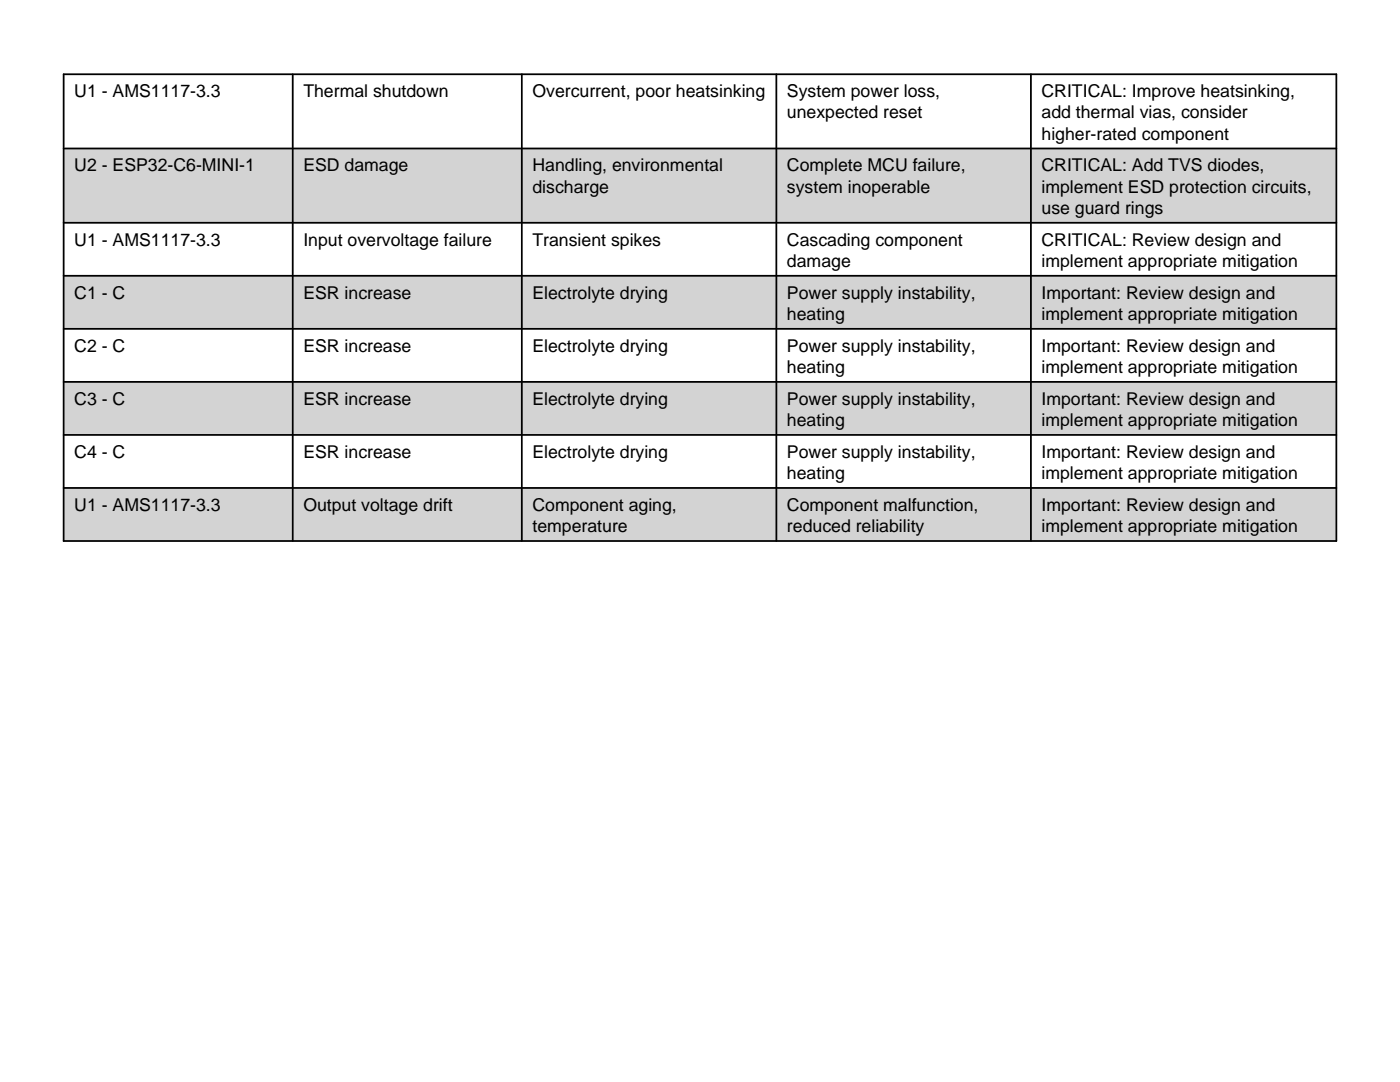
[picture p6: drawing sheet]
<svg xmlns="http://www.w3.org/2000/svg" width="279mm" height="216mm" viewBox="0 0 279 216" stroke-linecap="round" stroke-linejoin="round" font-family="sans-serif">
<defs><g id="words">
<g font-size="3.5">
<text x="14.8" y="19.4">U1 - AMS1117-3.3</text>
<text x="60.5" y="19.4">Thermal shutdown</text>
<text x="106.3" y="19.4">Overcurrent, poor heatsinking</text>
<text x="157.1" y="19.4">System power loss,</text>
<text x="157.1" y="23.6">unexpected reset</text>
<text x="207.9" y="19.4">CRITICAL: Improve heatsinking,</text>
<text x="207.9" y="23.6">add thermal vias, consider</text>
<text x="207.9" y="27.9">higher-rated component</text>
<text x="14.8" y="34.2">U2 - ESP32-C6-MINI-1</text>
<text x="60.5" y="34.2">ESD damage</text>
<text x="106.3" y="34.2">Handling, environmental</text>
<text x="157.1" y="34.2">Complete MCU failure,</text>
<text x="207.9" y="34.2">CRITICAL: Add TVS diodes,</text>
<text x="106.3" y="38.5">discharge</text>
<text x="157.1" y="38.5">system inoperable</text>
<text x="207.9" y="38.5">implement ESD protection circuits,</text>
<text x="207.9" y="42.7">use guard rings</text>
<text x="14.8" y="49">U1 - AMS1117-3.3</text>
<text x="60.5" y="49">Input overvoltage failure</text>
<text x="106.3" y="49">Transient spikes</text>
<text x="157.1" y="49">Cascading component</text>
<text x="157.1" y="53.3">damage</text>
<text x="207.9" y="49">CRITICAL: Review design and</text>
<text x="207.9" y="53.3">implement appropriate mitigation</text>
<text x="14.8" y="59.6">C1 - C</text>
<text x="60.5" y="59.6">ESR increase</text>
<text x="106.3" y="59.6">Electrolyte drying</text>
<text x="157.1" y="59.6">Power supply instability,</text>
<text x="207.9" y="59.6">Important: Review design and</text>
<text x="157.1" y="63.9">heating</text>
<text x="207.9" y="63.9">implement appropriate mitigation</text>
<text x="14.8" y="70.2">C2 - C</text>
<text x="60.5" y="70.2">ESR increase</text>
<text x="106.3" y="70.2">Electrolyte drying</text>
<text x="157.1" y="70.2">Power supply instability,</text>
<text x="207.9" y="70.2">Important: Review design and</text>
<text x="157.1" y="74.4">heating</text>
<text x="207.9" y="74.4">implement appropriate mitigation</text>
<text x="14.8" y="80.8">C3 - C</text>
<text x="60.5" y="80.8">ESR increase</text>
<text x="106.3" y="80.8">Electrolyte drying</text>
<text x="157.1" y="80.8">Power supply instability,</text>
<text x="207.9" y="80.8">Important: Review design and</text>
<text x="157.1" y="85">heating</text>
<text x="207.9" y="85">implement appropriate mitigation</text>
<text x="14.8" y="91.4">C4 - C</text>
<text x="60.5" y="91.4">ESR increase</text>
<text x="106.3" y="91.4">Electrolyte drying</text>
<text x="157.1" y="91.4">Power supply instability,</text>
<text x="157.1" y="95.6">heating</text>
<text x="207.9" y="91.4">Important: Review design and</text>
<text x="207.9" y="95.6">implement appropriate mitigation</text>
<text x="14.8" y="102">U1 - AMS1117-3.3</text>
<text x="60.5" y="102">Output voltage drift</text>
<text x="106.3" y="102">Component aging,</text>
<text x="157.1" y="102">Component malfunction,</text>
<text x="207.9" y="102">Important: Review design and</text>
<text x="106.3" y="106.2">temperature</text>
<text x="157.1" y="106.2">reduced reliability</text>
<text x="207.9" y="106.2">implement appropriate mitigation</text>
</g>
</g></defs>
<path d="M12.7 29.6h254v14.8h-254z" fill-rule="evenodd" fill="#d3d3d3"/>
<path d="M12.7 44.4h254v10.6h-254z" fill-rule="evenodd" fill="#fff"/>
<path d="M12.7 55h254v10.6h-254z" fill-rule="evenodd" fill="#d3d3d3"/>
<path d="M12.7 65.6h254v10.6h-254z" fill-rule="evenodd" fill="#fff"/>
<path d="M12.7 76.2h254v10.6h-254z" fill-rule="evenodd" fill="#d3d3d3"/>
<path d="M12.7 86.8h254v10.6h-254z" fill-rule="evenodd" fill="#fff"/>
<path d="M12.7 97.4h254v10.5h-254z" fill-rule="evenodd" fill="#d3d3d3"/>
<path d="M12.7 14.8h254v93.1h-254zM58.4 14.8v93.1M104.1 14.8v93.1M154.9 14.8v93.1M205.7 14.8v93.1M12.7 29.6h254M12.7 44.4h254M12.7 55h254M12.7 65.6h254M12.7 76.2h254M12.7 86.8h254M12.7 97.4h254" fill="none" stroke="#000" stroke-width=".35"/>
<use href="#words"/>
</svg>
